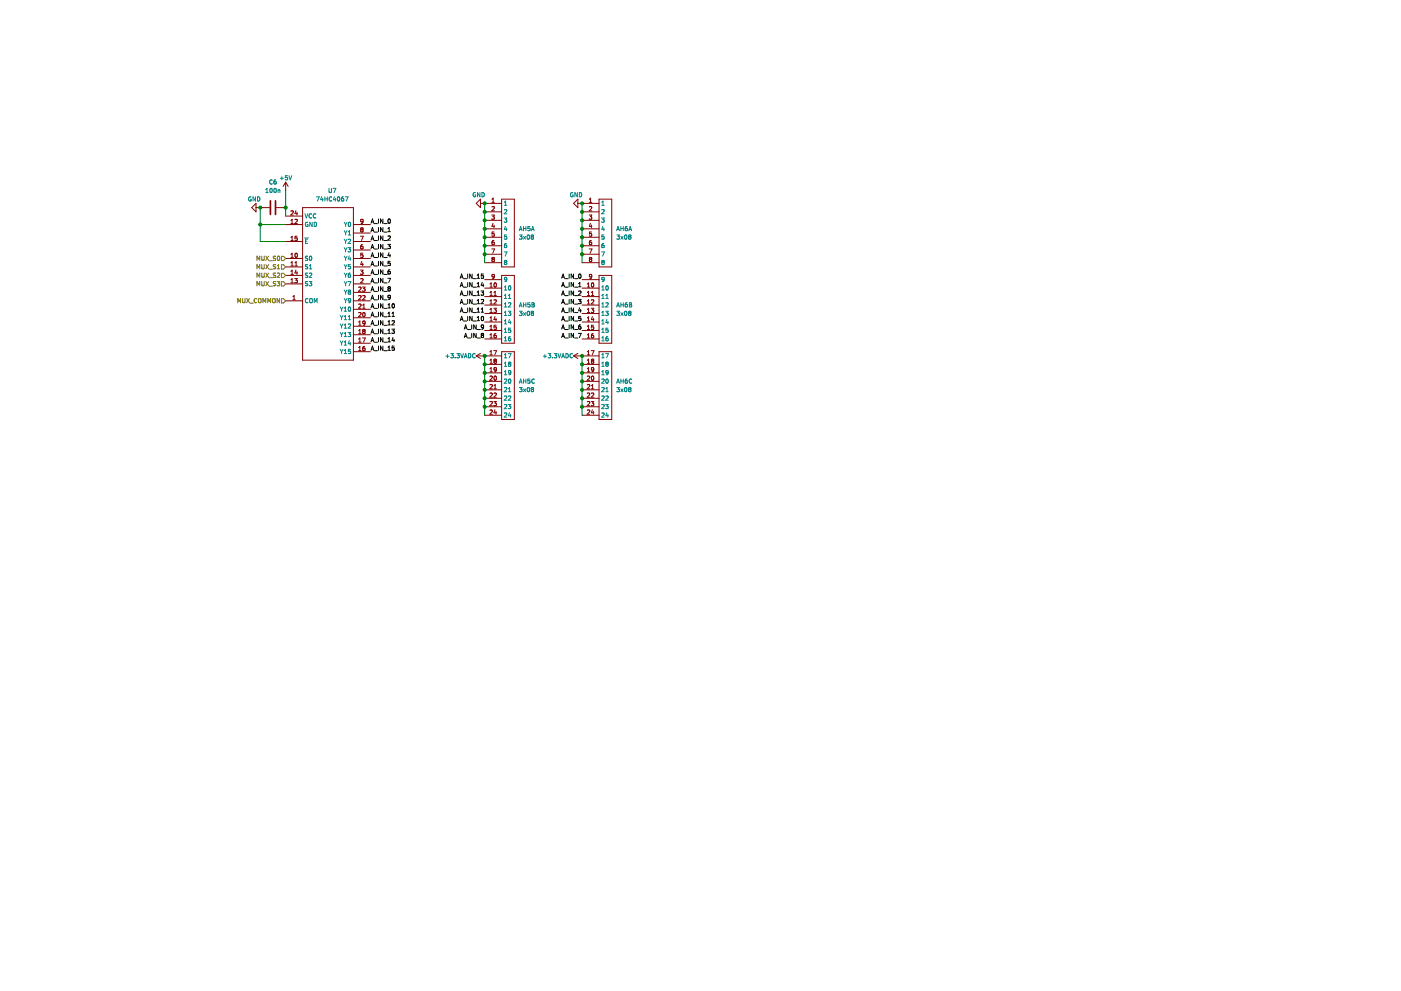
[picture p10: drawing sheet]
<svg xmlns="http://www.w3.org/2000/svg" width="420mm" height="297mm" viewBox="0 0 420 297" stroke-linecap="round" stroke-linejoin="round" font-family="sans-serif">
<path d="M.6 0h419.6v297h-419.6z" fill-rule="evenodd" fill="#fff" stroke="#fff" stroke-width=".3"/>
<g fill="none" stroke="#840000" stroke-width=".3">
<path d="M85.7 54.6l-.8 1.3M85.7 54.6v2.6M85.7 54.6l.7 1.3M144.1 59.7v2.5l-1.3-1.2zM147.5 59.7l.4-.3v1.2M150.4 59.7h3.8v20.3h-3.8zM173.3 59.7v2.5l-1.3-1.2zM176.7 59.7l.4-.3v1.2M179.7 59.7h3.8v20.3h-3.8zM76.8 62.2h4M76.8 61v2.5l-1.3-1.3zM82.9 62.2h2.8"/>
<path d="M85.7 77.5h5M85.7 67.3h5M85.7 72.4h5M85.7 64.8h5M87.2 77.2h.8M87.2 66.1l.4-.4v1.3M87.2 71.2l.4-.4v1.3M87.2 76.3l.4-.4v1.3M87.2 78.8l.4-.4v1.3M87.2 79.7h.8M87.2 67h.8M87.2 72.1h.8"/>
<path d="M87.3 63.2h.5M87.3 63.2l-.1 .1M87.8 63.2l.1 .1M87.9 63.3v.4l-.7 .8h.8M88.4 65.8l.5-.1 .3 .4-.8 .9h.8M88.4 79.7h.8M88.4 78.8l.4-.4v1.3M88.6 76l.2-.1a.62 .62 0 0 1 .4 .6 .62 .62 0 0 1-.6 .6l-.2-.4zM88.8 63.1l-.4 .9h.8M89.1 63.6v.9M89.1 70.8h-.6l-.1 .6h.7v.6h-.7M90.7 62.2h15.3v45.8h-15.3z"/>
<path d="M106 77.5h5.1M106 67.3h5.1M106 72.4h5.1M106 74.9h5.1M106 69.9h5.1M108.1 70.8h.9l-.6 1.3M108.2 77v.1M108.2 65.8h.6v.7l-.6-.1zM108.2 74h.6v.6l-.6-.1zM108.2 74v.1M108.4 68.8l-.2 .3 .2 .4 .5-.2-.3-.5M108.4 68.8l-.2-.2 .2-.3 .5 .2-.3 .3"/>
<path d="M108.4 68.8h.2M108.5 78.4l-.3 .9h.8M108.8 78.9v.8M108.8 73.3l-.4 .1-.2 .5M108.8 75.9h-.6v.6l.4-.1 .3 .2-.1 .5h-.6M108.9 66.5l-.3 .4-.3 .1M108.9 66.3l-.1 .1M144.1 61h6.3M145.4 63.5h5M145.4 66h5M145.4 68.6h5M145.4 71.1h5"/>
<path d="M145.4 73.7h5M145.4 76.2h5M145.4 78.7h5M147.5 64.5h.8l-.5 .4 .4 .2v.5h-.7M147.5 74.6h.8l-.5 1.3M147.5 62l.5-.1 .3 .4-.8 .9h.8M147.5 60.6h.8M147.6 73.2l.1 .1M147.6 72.7l-.1 .1M147.7 72.6h.3l.3 .2-.2 .5h-.4M147.7 72.6l-.1 .1M147.8 77.7l-.3-.2 .3-.3 .5 .2-.3 .3"/>
<path d="M147.8 77.7l-.3 .2 .3 .5 .5-.2-.3-.5M147.8 77.7h.2M147.8 66.9l-.3 .9h.8M148.1 72.1l-.5 .3v.8M148.1 67.4v.9M148.2 69.5h-.6l-.1 .6h.6l.1 .6h-.7M173.3 61h6.4M174.6 63.5h5.1M174.6 66h5.1M174.6 68.6h5.1M174.6 71.1h5.1M174.6 73.7h5.1"/>
<path d="M174.6 76.2h5.1M174.6 78.7h5.1M176.7 64.5h.8l-.5 .4 .4 .2v.5h-.7M176.7 74.6h.8l-.5 1.3M176.7 62l.5-.1 .3 .4-.8 .9h.8M176.7 60.6h.8M177 77.7l-.3-.2 .3-.3 .5 .2-.3 .3M177 77.7h.2M177 77.7l-.3 .2 .3 .5 .5-.2-.3-.5M177 66.9l-.3 .9h.8M177.4 67.4v.9M177.4 72.1l-.6 .3-.1 .7 .3 .2 .4-.1v-.6h-.4l-.3 .2"/>
<path d="M177.4 69.5h-.6l-.1 .6h.7v.6h-.7M85.7 90.2h5M85.7 80h5M85.7 85.1h5M85.7 82.6h5M87.2 81.3l.4-.3v1.2M87.2 83.9l.4-.4v1.3M87.2 84.8h.8M87.2 82.2h.8M87.8 89.9h.8M87.8 89l.4-.4v1.3M88.4 83.5h.8l-.4 .5 .3 .1v.6h-.7"/>
<path d="M88.8 80.9l-.4 .9h.8M89.1 81.4v.8M106 90.2h5.1M106 80h5.1M106 85.1h5.1M106 82.6h5.1M106 97.8h5.1M106 95.3h5.1M106 92.7h5.1M106 87.6h5.1M107.6 86.2l.4-.2 .3 .4-.8 .9h.8M107.6 88.7l.4-.1 .3 .4-.8 .9h.8"/>
<path d="M107.6 96.6l.3-.4v1.3M107.6 99.1l.3-.4v1.3M107.6 97.5h.7M107.6 93.8l.4-.1 .3 .3-.8 .9h.8M107.6 91.2l.4-.1 .3 .4-.8 .9h.8M108.1 81h.8l-.4 .5 .3 .1v.5h-.7M108.2 83.6l.4-.1 .3 .4-.8 .9h.8M108.2 83.6h.1M108.7 86h.8l-.4 .5 .3 .2v.5h-.7M108.8 88.7l.5-.1 .2 .4-.8 .9h.8M108.8 92.4h.7M108.8 91.5l.3-.4v1.3"/>
<path d="M108.9 93.8l.2-.1a.62 .62 0 0 1 .4 .6 .62 .62 0 0 1-.5 .6l-.2-.4zM109 99.3l-.2-.2 .2-.4 .5 .3-.2 .3M109 99.3l-.2 .2 .2 .5 .5-.2-.2-.5M109 99.3h.3M109.5 96.8l-.2 .2-.4-.1-.1-.6 .5-.1 .2 .3-.1 .7-.5 .3M145.4 86.4h5M145.4 88.9h5M145.4 91.4h5M145.4 94h5M145.4 96.5h5M145.4 99.1h5M145.4 83.8h5"/>
<path d="M146.9 98.7h.8M146.9 96.2h.8M146.9 93.7h.8M146.9 91.1h.8M146.9 88.6h.8M146.9 86h.8M146.9 85.1l.4-.3v1.2M146.9 87.7l.4-.4v1.3M146.9 90.2l.4-.3v1.2M146.9 92.8l.4-.4v1.3M146.9 95.3l.4-.4v1.3M146.9 97.8l.4-.3v1.2"/>
<path d="M147.6 82.4l.1 .6h.3l.3-.2M147.7 82.3l.3-.1 .3 .3-.1 .7-.5 .3M147.7 82.3l-.1 .1M148.1 92.4h.8l-.5 .5 .4 .1v.5h-.7M148.1 90l.5-.1 .3 .3-.8 .9h.8M148.1 88.6h.8M148.1 87.7l.4-.4v1.3M148.3 84.9l.1-.1a.62 .62 0 0 1 .5 .6 .62 .62 0 0 1-.6 .6l-.2-.4zM148.4 94.9l-.3 .9h.8M148.7 95.4v.8M148.8 97.5h-.6l-.1 .6 .6-.1 .1 .6h-.7M150.4 82.6h3.8v20.3h-3.8z"/>
<path d="M174.6 86.4h5.1M174.6 88.9h5.1M174.6 91.4h5.1M174.6 94h5.1M174.6 96.5h5.1M174.6 99.1h5.1M174.6 83.8h5.1M176.1 85.1l.4-.3v1.2M176.1 87.7l.4-.4v1.3M176.1 90.2l.4-.3v1.2M176.1 92.8l.4-.4v1.3M176.1 95.3l.4-.4v1.3"/>
<path d="M176.1 97.8l.4-.3v1.2M176.1 98.7h.8M176.1 96.2h.8M176.1 93.7h.8M176.1 91.1h.8M176.1 88.6h.8M176.1 86h.8M177.3 92.4h.8l-.4 .5h.3M177.4 90l.4-.1 .3 .3-.8 .9h.8M177.4 87.7l.3-.4v1.3M177.4 88.6h.7M177.5 84.9l.2-.1a.62 .62 0 0 1 .4 .6 .62 .62 0 0 1-.6 .6l-.1-.4z"/>
<path d="M177.5 82.8l-.3 .2h-.3l-.1-.6 .4-.2 .3 .3-.1 .7-.5 .3M177.7 94.9l-.3 .9h.7M178 95.4v.8M178 92.9v.1M178 93v.6l-.7-.1M178 97.5h-.6v.6l.6-.1v.6h-.6M179.7 82.6h3.8v20.3h-3.8zM106 105.4h5.1M106 102.9h5.1M106 100.3h5.1M107.6 105.1h.7M107.6 101.7l.3-.4v1.3"/>
<path d="M107.6 104.2l.3-.4v1.3M107.6 102.6h.7M107.6 100h.7M108.7 101.3h.9l-.6 1.3M109.4 103.8l-.6 .3v.8l.2 .2 .4-.1v-.6l-.4-.1-.2 .3M142.8 106.7h7.6M142.8 106.7l1.3 .7M144.1 105.9l-1.3 .8M145.4 109.2h5M145.4 111.8h5M145.4 114.3h5M145.4 116.8h5"/>
<path d="M145.4 119.4h5M145.4 101.6h5M146.9 106.4h.8M146.9 108.9h.8M146.9 111.4h.8M146.9 112.8l.5-.1 .3 .4-.8 .9h.8M146.9 115.4l.5-.1 .3 .3-.8 .9h.8M146.9 117.9l.5-.1 .3 .4-.8 .9h.8M146.9 101.3h.8M146.9 100.4l.4-.4v1.3M146.9 105.5l.4-.4v1.3M146.9 108l.4-.4v1.3"/>
<path d="M146.9 110.5l.4-.3v1.2M148.1 105.1h.8l-.5 1.3M148.1 116.5h.8M148.1 117.9l.5-.1 .3 .4-.8 .9h.8M148.1 115.6l.4-.3v1.2M148.3 112.8l.1-.1a.62 .62 0 0 1 .5 .7 .62 .62 0 0 1-.6 .5l-.2-.4zM148.4 108.2l-.3 .2 .3 .5 .5-.2-.3-.5M148.4 108.2l-.3-.3 .3-.3 .5 .3-.3 .3M148.4 108.2h.2M148.7 100l-.5 .3-.1 .7 .3 .3 .4-.1-.1-.6-.3-.1-.3 .2M148.9 110.7l-.3 .3-.3-.1-.1-.6 .4-.1 .3 .2-.1 .7-.5 .3M150.4 105.4h3.8v20.3h-3.8z"/>
<path d="M172 106.7h7.7M172 106.7l1.3 .7M173.3 105.9l-1.3 .8M174.6 109.2h5.1M174.6 111.8h5.1M174.6 114.3h5.1M174.6 116.8h5.1M174.6 119.4h5.1M174.6 101.6h5.1M176.1 106.4h.8M176.1 100.4l.4-.4v1.3M176.1 105.5l.4-.4v1.3"/>
<path d="M176.1 108l.4-.4v1.3M176.1 110.5l.4-.3v1.2M176.1 108.9h.8M176.1 111.4h.8M176.1 112.8l.5-.1 .3 .4-.8 .9h.8M176.1 115.4l.5-.1 .3 .3-.8 .9h.8M176.1 117.9l.5-.1 .3 .4-.8 .9h.8M176.1 101.3h.8M177.3 105.1h.8l-.5 1.3M177.4 117.9l.4-.1 .3 .4-.8 .9h.8M177.4 116.5h.7M177.4 115.6l.3-.3v1.2"/>
<path d="M177.5 112.8l.2-.1a.62 .62 0 0 1 .4 .7 .62 .62 0 0 1-.6 .5l-.1-.4zM177.6 108.2l-.2 .2 .2 .5 .5-.2-.3-.5M177.6 108.2l-.2-.3 .2-.3 .5 .3-.3 .3M177.6 108.2h.2M178 100l-.6 .3v.7l.2 .3 .4-.1v-.6l-.4-.1-.2 .2M178.1 110.7l-.3 .3-.3-.1-.1-.6 .4-.1 .3 .2-.1 .7-.5 .3M179.7 105.4h3.8v20.3h-3.8zM145.4 121.9h5M145.4 124.5h5M146.9 120.5l.5-.2 .3 .4-.8 .9h.8M146.9 123l.5-.1 .3 .3-.8 .9h.8M148.1 120.3h.8l-.5 .5 .4 .1v.6h-.7"/>
<path d="M148.4 122.8l-.3 .9h.8M148.7 123.3v.8M174.6 121.9h5.1M174.6 124.5h5.1M176.1 120.5l.5-.2 .3 .4-.8 .9h.8M176.1 123l.5-.1 .3 .3-.8 .9h.8M177.3 120.3h.8l-.4 .5 .3 .1v.6h-.7M177.7 122.8l-.3 .9h.7M178 123.3v.8"/>
</g>
<g fill="none" stroke="#008484" stroke-width=".3">
<path d="M75.3 59.1a.58 .58 0 0 0-.8 .5 .58 .58 0 0 0 .8 .5v-.4h-.2M76.6 59v1.3l-.7-1.3v1.3M77.2 59a.64 .64 0 0 1 .8 .6 .64 .64 0 0 1-.8 .7zM79.7 57.7h.7M79.7 56.8l.4-.3v1.2M81 56.6l.2-.1a.62 .62 0 0 1 .5 .6 .62 .62 0 0 1-.6 .6l-.2-.5zM81.6 54a.56 .56 0 0 0-.7 .6 .56 .56 0 0 0 .7 .5M82.3 56.6l.1-.1a.62 .62 0 0 1 .5 .6 .62 .62 0 0 1-.6 .6l-.2-.5zM82.7 53.9l-.5 .3-.1 .7 .3 .3 .4-.1-.1-.6-.3-.1-.3 .2M83.4 57l.5-.1v.8M83.4 56.9v.8M84 53.4h1"/>
<path d="M84.5 52.9v1M86.2 52.6h-.6l-.1 .7 .7-.1v.6h-.7M86.6 52.6l.5 1.3 .4-1.3M94.9 59h.8l-.5 1.3M96.5 58.9l-.3 .9h.7M96.8 59.4v.9M97.4 59v1.3M97.4 59.6h.8M98.2 59v1.3M98.7 56.5v1l.2 .2 .5-.2v-1M99.5 59.1a.56 .56 0 0 0-.8 .5 .56 .56 0 0 0 .8 .5M99.9 56.5h.8l-.5 1.2"/>
<path d="M100.3 58.9l-.3 .9h.8M100.6 59.4v.9M101.3 59.1l.2-.1a.62 .62 0 0 1 .4 .7 .62 .62 0 0 1-.5 .5l-.2-.4zM103 59l-.6 .3v.7l.2 .3 .5-.2-.1-.6h-.4l-.2 .2M103.5 59h.9l-.6 1.3M142.6 57.8a.58 .58 0 0 0-.7 .6 .58 .58 0 0 0 .8 .5v-.4h-.3M143.9 57.7v1.3l-.7-1.3v1.3M144.5 57.7a.64 .64 0 0 1 .8 .7 .64 .64 0 0 1-.8 .6zM171.8 57.8a.58 .58 0 0 0-.7 .6 .58 .58 0 0 0 .8 .5v-.4h-.3M173.1 57.7v1.3l-.7-1.3v1.3M173.7 57.7a.64 .64 0 0 1 .8 .7 .64 .64 0 0 1-.8 .6zM91.3 71.3h1.2"/>
<path d="M91.5 64.1l.4 1.2 .4-1.2M91.6 72.3h.5M92.2 71.7h-.6v1.3h.6M92.3 76.8l-.7 .1a.53 .53 0 0 0 .6 .7v.4h-.6M92.3 79.4h-.7a.53 .53 0 0 0 .6 .7v.4h-.6M92.3 66.7a.58 .58 0 0 0-.7 .6 .58 .58 0 0 0 .8 .5v-.5h-.3M92.8 79.7l.3-.4v1.3M92.9 76.9l.2-.1a.62 .62 0 0 1 .4 .6 .62 .62 0 0 1-.5 .6l-.2-.4zM93.4 64.2a.56 .56 0 0 0-.7 .5 .56 .56 0 0 0 .7 .5M93.6 66.6v1.3l-.7-1.3v1.3M94.2 66.6a.64 .64 0 0 1 .8 .7 .64 .64 0 0 1-.8 .6zM94.7 64.2a.56 .56 0 0 0-.8 .5 .56 .56 0 0 0 .8 .5"/>
<path d="M103.2 79.3l.4 .7M103.2 76.8l.4 .6M103.2 74.2l.4 .7M103.2 71.7l.4 .7M103.2 69.2l.4 .6M103.2 66.6l.4 .7M103.6 67.3v.6M103.6 69.8v.6M103.6 72.4v.6M103.6 74.9v.6M103.6 77.4v.6M103.6 80v.6"/>
<path d="M104.1 79.3l-.5 .7M104.1 76.8l-.5 .6M104.1 74.2l-.5 .7M104.1 71.7l-.5 .7M104.1 69.2l-.5 .6M104.1 66.6l-.5 .7M104.4 74.2h.8l-.5 .5 .4 .1v.6h-.7M104.4 71.8l.5-.1 .3 .4-.8 .9h.8M104.4 69.5l.4-.3v1.2M104.4 70.4h.8M104.6 66.7l.1-.1a.62 .62 0 0 1 .5 .7 .62 .62 0 0 1-.6 .5l-.2-.4zM104.7 76.7l-.3 .9h.8"/>
<path d="M105 77.2v.8M105.1 79.3h-.6l-.1 .6h.6l.1 .6h-.7M151.2 65.3h.8l-.4 .5 .3 .2v.5h-.7M151.2 75.5h.9l-.6 1.3M151.3 60.6l.3-.3v1.2M151.3 73.7l.2-.2h.4v.6M151.3 61.5h.7M151.3 71.6h.1M151.3 71.6h.6M151.3 62.9h.1M151.3 62.9h.6M151.3 71h.1"/>
<path d="M151.3 71h.6M151.5 78.6l-.2 .2 .2 .5 .5-.2-.3-.5M151.5 78.6h.2M151.6 67.8l-.3 .9h.8M151.9 73h-.4l-.2 .5v.6l.6 .1M151.9 62.9h.1M151.9 68.3v.9M151.9 71h.1M151.9 78.5l-.2 .1M151.9 62.9v.5l-.7 .7h.8M151.9 78.5v-.3l-.4-.2-.2 .3 .2 .3M151.9 70.4h-.6v.6"/>
<path d="M151.9 71v.6M151.9 71.6h.1M151.9 74.1v.1M151.9 78.5h.1M155.7 69.2l.4-1.3 .5 1.3M155.8 71.6h.6M155.8 70.4h.8l-.5 .5 .3 .1M155.8 68.8h.6M156.4 71h.1M156.5 71v.6M156.5 71.6h-.1M157 67.9v1.3"/>
<path d="M157 68.5h.7M157 70.8l.7 .9M157.7 70.8l-.7 .9M157.7 67.9v1.3M158.2 70.5l.2-.1a.62 .62 0 0 1 .4 .7 .62 .62 0 0 1-.5 .5l-.2-.4zM158.7 71.6h-.1M158.9 67.9h-.6v.6l.6-.1v.6h-.6M159.3 70.7l.2-.3 .5 .3M159.3 70.7h.1M159.3 70.7l.2 .3M159.3 69.2l.5-1.3 .4 1.3M159.5 68.8h.6"/>
<path d="M159.5 71l-.2 .2v.4h.6M159.5 71h.3M159.8 71l.2 .2v.4M160 71.6h-.1M160 70.7h.1M160 70.7l-.2 .3M180.4 65.3h.8l-.4 .5 .3 .2v.5h-.7M180.4 75.5h.9l-.6 1.3M180.5 60.6l.3-.3v1.2M180.5 62.9l.5-.1 .2 .4-.8 .9h.8M180.5 61.5h.7M180.7 78.6l-.2-.3 .2-.3 .5 .3-.2 .3"/>
<path d="M180.7 78.6l-.2 .2 .2 .5 .5-.2-.2-.5M180.7 78.6h.3M180.8 67.8l-.3 .9h.8M181.1 73l-.6 .3v.7l.2 .2 .4-.1v-.6h-.4l-.2 .2M181.1 68.3v.9M181.1 70.4h-.6v.6h.6v.6h-.6M184.9 69.2l.5-1.3 .4 1.3M185 70.4h.8l-.4 .5 .3 .1v.6h-.7M185.1 68.8h.6M186.2 67.9v1.3M186.2 68.5h.7M186.2 70.8l.7 .9"/>
<path d="M186.9 70.8l-.7 .9M186.9 67.9v1.3M187.4 70.5l.2-.1a.68 .68 0 0 1 .4 .7 .68 .68 0 0 1-.4 .6l-.3-.5zM187.4 71.6h.1M188.1 67.9l-.6 .3v.7l.2 .3 .4-.2v-.6h-.4l-.2 .2M188.5 70.7h.1M188.5 70.7l.2-.3 .5 .3M188.5 70.7l.2 .3M188.6 69.2l.4-1.3 .4 1.3M188.7 68.8h.6M188.7 71l-.2 .2 .2 .5 .5-.2-.2-.5M188.7 71h.3"/>
<path d="M189.2 70.7h.1M189.2 70.7l-.2 .3M92.3 81.9l-.7 .1a.53 .53 0 0 0 .6 .6v.5h-.6M92.3 84.5h-.7a.53 .53 0 0 0 .6 .7v.4h-.6M92.4 89.6a.56 .56 0 0 0-.8 .5 .56 .56 0 0 0 .8 .5M92.7 84.4h.8l-.4 .5 .3 .1v.5h-.7M92.8 80.6h.7M92.8 81.9h.6M92.8 81.9v.1M92.9 89.7l.2-.2 .5 .2-.1 1-.6-.1zM93.4 81.9v.1M93.4 82v.4l-.7 .7h.8"/>
<path d="M94.2 90.7v-1.2l.5 .9 .4-.9v1.2M102 99.6l.4 .7M102 97.1l.4 .7M102 94.6l.4 .6M102 92l.4 .7M102.4 92.7v.6M102.4 95.2v.6M102.4 97.8v.6M102.9 99.6l-.5 .7M102.9 97.1l-.5 .7M102.9 94.6l-.5 .6M102.9 92l-.5 .7"/>
<path d="M103.2 92.4l.4-.4v1.3M103.2 94.9l.4-.3v1.2M103.2 97.5l.4-.4v1.3M103.2 98.4h.8M103.2 84.4l.4 .7M103.2 95.8h.8M103.2 93.3h.8M103.2 89.5l.4 .6M103.2 86.9l.4 .7M103.2 81.9l.4 .6M103.6 82.5v.6M103.6 85.1v.6"/>
<path d="M103.6 87.6v.6M103.6 90.1v.6M104.1 84.4l-.5 .7M104.1 89.5l-.5 .6M104.1 86.9l-.5 .7M104.1 81.9l-.5 .6M104.4 99.6h.8l-.5 .5 .4 .1v.6h-.7M104.4 84.4h.8l-.5 1.3M104.4 97.2l.5-.1 .3 .4-.8 .9h.8M104.4 95.8h.8M104.4 94.9l.4-.3v1.2M104.6 92.1l.1-.1a.68 .68 0 0 1 .5 .7 .68 .68 0 0 1-.5 .6l-.3-.5z"/>
<path d="M104.6 93.2h.1M104.7 87.5l-.3-.3 .3-.3 .5 .3-.3 .3M104.7 87.5l-.3 .2 .3 .5 .5-.2-.3-.5M104.7 87.5h.2M105 81.9l-.5 .3-.1 .7 .3 .2 .4-.1-.1-.6-.3-.1-.3 .3M105.2 90l-.3 .3-.3-.1-.1-.6 .4-.1 .3 .2-.1 .7-.5 .3M151.3 89.5h.7M151.3 99.6h.7M151.3 97.1h.7M151.3 92h.7M151.3 86.9h.7M151.3 86l.3-.3v1.2"/>
<path d="M151.3 88.6l.3-.4v1.3M151.3 91.1l.3-.4v1.3M151.3 93.6l.3-.3v1.3M151.3 96.2l.3-.4v1.3M151.3 98.7l.3-.3v1.2M151.3 94.6h.7M151.9 83.2l-.4-.1-.2 .3 .1 .5h.5M151.9 83.2h.1M151.9 83.2v.9l-.5 .3M151.9 83.8v.1M152 83.7l-.1 .1M152.4 93.3h.8l-.4 .5 .3 .1v.5h-.7"/>
<path d="M152.5 90.9l.5-.2 .2 .4-.8 .9h.8M152.5 89.5h.7M152.5 88.6l.3-.4v1.3M152.6 85.8l.2-.1a.62 .62 0 0 1 .4 .6 .62 .62 0 0 1-.5 .6l-.2-.4zM152.8 95.8l-.3 .9h.8M153.1 96.3v.8M153.1 98.4h-.6v.6l.6-.1v.6h-.6M155.7 92l.4-1.3 .5 1.3M155.8 93.3h.8l-.5 .5h.3M155.8 94.4l.6 .1M155.8 91.7h.6M156.4 93.8l.1 .1"/>
<path d="M156.5 93.9v.5M156.5 94.4l-.1 .1M157 90.7v1.3M157 91.4h.7M157 93.7l.7 .9M157.7 93.7l-.7 .9M157.7 90.7v1.3M158.2 93.4l.2-.1a.62 .62 0 0 1 .4 .6 .62 .62 0 0 1-.5 .6l-.2-.4zM158.7 94.4l-.1 .1M158.9 90.7h-.6v.7l.6-.1v.6h-.6M159.5 93.8l-.2-.2 .2-.3 .5 .2-.2 .3M159.5 90.7l.7 .3-.2 .4 .3 .4-.3 .2h-.5z"/>
<path d="M159.5 93.8l-.2 .3v.3l.6 .1M159.5 91.4h.5M159.5 93.8h.3M159.8 93.8l.2 .3v.3M160 94.4l-.1 .1M180.5 86l.3-.3v1.2M180.5 88.6l.3-.4v1.3M180.5 91.1l.3-.4v1.3M180.5 93.6l.3-.3v1.3M180.5 96.2l.3-.4v1.3M180.5 98.7l.3-.3v1.2M180.5 89.5h.7"/>
<path d="M180.5 99.6h.7M180.5 97.1h.7M180.5 92h.7M180.5 86.9h.7M180.5 94.6h.7M181.2 83.7l-.2 .2h-.4l-.1-.7 .5-.1 .2 .3-.1 .7-.5 .3M181.6 93.3h.8l-.4 .5 .4 .1v.5h-.8M181.7 90.9l.5-.2 .2 .4-.8 .9h.8M181.7 88.6l.3-.4v1.3M181.7 89.5h.7M181.8 85.8l.2-.1a.62 .62 0 0 1 .4 .6 .62 .62 0 0 1-.5 .6l-.2-.4zM182 95.8l-.3 .9h.8"/>
<path d="M182.3 96.3v.8M182.4 98.4h-.7v.6l.6-.1 .1 .6h-.7M184.9 92l.5-1.3 .4 1.3M185 93.3h.8l-.4 .5 .3 .1v.5h-.7M185.1 91.7h.6M186.2 90.7v1.3M186.2 91.4h.7M186.2 93.7l.7 .9M186.9 93.7l-.7 .9M186.9 90.7v1.3M187.4 93.4l.2-.1a.68 .68 0 0 1 .4 .6 .68 .68 0 0 1-.4 .7l-.3-.5zM187.4 94.4l.1 .1"/>
<path d="M188.1 90.7l-.4 .1-.2 .5v.6l.6 .1M188.1 91.3l-.4-.1-.2 .3M188.1 91.3v.1M188.1 91.4v.5M188.1 91.9v.1M188.7 93.8l-.2 .3 .2 .5 .5-.3-.2-.5M188.7 90.7l.7 .3-.2 .4 .3 .4-.3 .2h-.5zM188.7 93.8l-.2-.2 .2-.3 .5 .2-.2 .3M188.7 91.4h.5M188.7 93.8h.3M102 104.7l.4 .7M102 102.2l.4 .6"/>
<path d="M102.4 100.3v.6M102.4 102.8v.6M102.4 105.4v.6M102.9 104.7l-.5 .7M102.9 102.2l-.5 .6M103.2 106h.8M103.2 100l.4-.4v1.3M103.2 102.5l.4-.3v1.2M103.2 105.1l.4-.4v1.3M103.2 103.4h.8M103.2 100.9h.8M104.7 102.1l-.3 .9h.8"/>
<path d="M105 102.6v.8M105.1 104.7h-.6l-.1 .6h.6l.1 .6h-.7M133.7 106.8h1M134.2 106.3v1M135.2 106h.8l-.5 .5 .4 .1v.5h-.7M136.5 107.1v.2M137 106h.8l-.4 .5 .3 .1v.5h-.7M138.1 106l.5 1.3 .4-1.3M139.2 107.3l.5-1.3 .4 1.3M139.4 106.9h.6M140.5 106a.64 .64 0 0 1 .7 .6 .64 .64 0 0 1-.7 .7zM142.5 106.1a.56 .56 0 0 0-.8 .5 .56 .56 0 0 0 .8 .5"/>
<path d="M151.3 118.8l.4-.1 .3 .4-.8 .9h.8M151.3 107.3h.7M151.3 109.8h.7M151.3 112.3h.7M151.3 113.7l.4-.1 .3 .4-.8 .9h.8M151.3 116.3l.4-.2 .3 .4-.8 .9h.8M151.3 101.3l.3-.4v1.3M151.3 106.4l.3-.4v1.3M151.3 108.9l.3-.4v1.3M151.3 111.4l.3-.3v1.2M151.3 102.2h.7M152.4 106h.9l-.6 1.3"/>
<path d="M152.5 117.4h.7M152.5 118.8l.5-.1 .2 .4-.8 .9h.8M152.5 116.5l.3-.4v1.3M152.6 113.7l.2-.1a.62 .62 0 0 1 .4 .7 .62 .62 0 0 1-.5 .5l-.2-.4zM152.7 109.1l-.2 .2 .2 .5 .5-.2-.2-.5M152.7 109.1l-.2-.3 .2-.3 .5 .3-.2 .3M152.7 109.1h.3M153.1 100.9l-.6 .3v.7l.2 .3 .4-.1v-.6l-.4-.1-.2 .2M153.2 111.6l-.2 .3-.4-.1-.1-.6 .5-.1 .2 .2-.1 .7-.5 .3M155.7 114.9l.4-1.3 .5 1.3M155.8 116.1h.8l-.5 .5 .4 .2v.5h-.7M155.8 114.5h.6"/>
<path d="M157 114.2h.7M157 113.6v1.3M157 116.6l.7 .8M157.7 116.6l-.7 .8M157.7 113.6v1.3M158.2 116.3l.2-.2a.62 .62 0 0 1 .4 .7 .62 .62 0 0 1-.5 .6l-.2-.5zM158.9 113.6h-.6v.6h.6v.6h-.6M159.5 116.7l-.2-.3 .2-.3 .5 .3-.2 .3M159.5 116.7l-.2 .2 .2 .5 .5-.2-.2-.5M159.5 116.7h.3M160.3 113.7a.58 .58 0 0 0-.8 .5 .58 .58 0 0 0 .7 .6M160.3 114.8h-.1"/>
<path d="M162.9 106.8h1M163.4 106.3v1M164.4 106h.8l-.4 .5 .3 .1v.5h-.7M165.7 107.1v.2M166.2 106h.8l-.4 .5 .3 .1v.5h-.7M167.4 106l.4 1.3 .4-1.3M168.4 107.3l.5-1.3 .4 1.3M168.6 106.9h.6M169.7 106a.64 .64 0 0 1 .7 .6 .64 .64 0 0 1-.7 .7zM171.7 106.1a.56 .56 0 0 0-.8 .5 .56 .56 0 0 0 .8 .5M180.5 107.3h.7M180.5 101.3l.3-.4v1.3"/>
<path d="M180.5 106.4l.3-.4v1.3M180.5 108.9l.3-.4v1.3M180.5 111.4l.3-.3v1.2M180.5 109.8h.7M180.5 112.3h.7M180.5 113.7l.5-.1 .2 .4-.8 .9h.8M180.5 116.3l.5-.2 .2 .4-.8 .9h.8M180.5 118.8l.5-.1 .2 .4-.8 .9h.8M180.5 102.2h.7M181.6 106h.9l-.6 1.3M181.7 118.8l.5-.1 .2 .4-.8 .9h.8M181.7 117.4h.7"/>
<path d="M181.7 116.5l.3-.4v1.3M181.8 113.7l.2-.1a.62 .62 0 0 1 .4 .7 .62 .62 0 0 1-.5 .5l-.2-.4zM181.9 109.1l-.2 .2 .2 .5 .5-.2-.2-.5M181.9 109.1l-.2-.3 .2-.3 .5 .3-.2 .3M181.9 109.1h.3M182.3 100.9l-.6 .3v.7l.2 .3 .5-.1-.1-.6-.4-.1-.2 .2M182.3 114.8h-.1M182.4 111.6l-.2 .3-.4-.1-.1-.6 .5-.1 .2 .2v.7l-.6 .3M184.9 114.9l.5-1.3 .4 1.3M185 116.1h.8l-.4 .5 .3 .2v.5h-.7M185.1 114.5h.6M186.2 113.6v1.3"/>
<path d="M186.2 114.2h.7M186.2 116.6l.7 .8M186.9 116.6l-.7 .8M186.9 113.6v1.3M187.4 116.3l.2-.2a.62 .62 0 0 1 .4 .7 .62 .62 0 0 1-.5 .6l-.2-.5zM188.1 113.6l-.4 .1-.2 .5v.6h.6M188.1 114.2h.1M188.1 114.2l-.4-.1-.2 .2M188.1 114.8h.1M188.1 114.2v.6M188.7 116.7l-.2-.3 .2-.3 .5 .3-.2 .3M188.7 116.7l-.2 .2 .2 .5 .5-.2-.2-.5"/>
<path d="M188.7 116.7h.3M189.5 113.7a.56 .56 0 0 0-.8 .5 .56 .56 0 0 0 .8 .6M151.3 121.3l.4-.1 .3 .4-.8 .9h.8M151.3 123.8h.6M151.3 123.8v.1M151.9 123.8v.1M151.9 123.9v.4l-.7 .7h.8M152.4 121.2h.8l-.4 .5 .3 .1v.6h-.7M152.8 123.7l-.3 .9h.8M153.1 124.2v.8M180.5 121.3l.5-.1 .2 .4-.8 .9h.8M180.5 123.9l.5-.1 .2 .3-.8 .9h.8"/>
<path d="M181.6 121.2h.8l-.4 .5 .4 .1v.6h-.8M182 123.7l-.3 .9h.8M182.3 124.2v.8"/>
</g>
<path d="M81.1 60.2v4.1M82.6 60.2v4.1" fill="none" stroke="#840000" stroke-width=".51"/>
<g fill="none" stroke="#848400" stroke-width=".3">
<path d="M77.1 78v-1.2l.4 .9 .4-.9v1.2M78.5 76.8v1l.2 .2 .5-.2v-1M78.5 79.3v1l.2 .3 .5-.3v-1M79.7 79.3l.9 1.3M79.7 76.8l.9 1.2M80.6 79.3l-.9 1.3M80.6 76.8l-.9 1.2M80.7 78.2h1M82.7 79.4h-.7a.53 .53 0 0 0 .6 .7v.4h-.6M82.7 76.8l-.7 .1a.53 .53 0 0 0 .6 .7v.4h-.6M83.2 79.7l.3-.4v1.3M83.3 76.9l.2-.1a.62 .62 0 0 1 .4 .6 .62 .62 0 0 1-.6 .6l-.1-.4z"/>
<path d="M84.4 79.4h.6l.7 .6-.7 .6h-.6zM84.4 76.8h.6l.7 .7-.7 .6h-.6zM71.3 90.7v-1.2l.4 .9 .5-.9v1.2M72.8 89.5v1l.2 .2 .5-.2v-1M74 89.5l.8 1.2M74.8 89.5l-.8 1.2M75 90.9h1M77 89.6a.56 .56 0 0 0-.8 .5 .56 .56 0 0 0 .8 .5M77.1 80.6v-1.3l.4 .9 .4-.9v1.3M77.1 83.1v-1.2l.4 .9 .4-.9v1.2M77.1 85.7v-1.3l.4 .9 .4-.9v1.3M77.5 89.7l.3-.2 .5 .2-.2 1-.6-.1z"/>
<path d="M78.5 81.9v1l.2 .2 .5-.2v-1M78.5 84.4v1l.2 .3 .5-.3v-1M78.9 90.7v-1.2l.4 .9 .4-.9v1.2M79.7 84.4l.9 1.3M79.7 81.9l.9 1.2M80.3 90.7v-1.2l.4 .9 .5-.9v1.2M80.6 84.4l-.9 1.3M80.6 81.9l-.9 1.2M80.7 80.7h1M80.7 85.8h1M80.7 83.2h1M81.8 89.7l.2-.2 .5 .2-.1 1-.6-.1z"/>
<path d="M82.7 81.9l-.7 .1a.53 .53 0 0 0 .6 .6v.5h-.6M82.7 84.5h-.7a.53 .53 0 0 0 .6 .7v.4h-.6M83.1 84.4h.8l-.4 .5 .3 .1v.5h-.7M83.2 80.6h.7M83.2 82l.4-.1 .3 .3-.8 .9h.8M83.8 89.5v1.2l-.7-1.2v1.2M84.4 81.9h.6l.7 .7-.7 .6h-.6zM84.4 84.5h.6l.7 .6-.7 .6h-.6zM84.4 89.5h.6l.7 .7-.7 .6h-.6z"/>
</g>
<g fill="none" stroke="#000" stroke-width=".3">
<path d="M111.3 69.4l.4-1.2 .4 1.2M111.3 72l.4-1.3 .4 1.3M111.3 74.5l.4-1.2 .4 1.2M111.3 77.1l.4-1.3 .4 1.3M111.3 79.6l.4-1.3 .4 1.3M111.3 66.9l.4-1.3 .4 1.3M111.4 69.1h.6M111.4 71.6h.6M111.4 74.2h.6M111.4 76.7h.6M111.4 79.2h.6M111.4 66.5h.6"/>
<path d="M112.2 69.6h1M112.2 72.1h1M112.2 74.6h1M112.2 77.2h1M112.2 79.7h1M112.2 67h1M113.5 65.6v1.3M113.5 68.2v1.2M113.5 70.7v1.3M113.5 73.3v1.2M113.5 75.8v1.3M113.5 78.3v1.3"/>
<path d="M114.8 65.6v1.3l-.7-1.3v1.3M114.8 68.2v1.2l-.7-1.2v1.2M114.8 70.7v1.3l-.7-1.3v1.3M114.8 73.3v1.2l-.7-1.2v1.2M114.8 75.8v1.3l-.7-1.3v1.3M114.8 78.3v1.3l-.7-1.3v1.3M115.1 69.6h1M115.1 72.1h1M115.1 74.6h1M115.1 77.2h1M115.1 79.7h1M115.1 67h1"/>
<path d="M116.3 73.3h.8l-.4 .4 .3 .2v.5h-.7M116.3 69.4h.8M116.3 68.5l.4-.3v1.2M116.3 70.8l.5-.1 .3 .4-.8 .9h.8M116.5 65.8l.2-.2a.62 .62 0 0 1 .4 .7 .62 .62 0 0 1-.6 .5l-.2-.4zM116.7 75.7l-.4 .9h.8M117 76.2v.9M117 78.3h-.6l-.1 .6h.7v.6h-.7M111.3 92.3l.4-1.3 .4 1.3M111.3 99.9l.4-1.2 .4 1.2M111.3 97.4l.4-1.3 .4 1.3M111.3 94.8l.4-1.2 .4 1.2"/>
<path d="M111.3 87.2l.4-1.2 .4 1.2M111.3 84.7l.4-1.3 .4 1.3M111.3 89.8l.4-1.3 .4 1.3M111.3 82.1l.4-1.2 .4 1.2M111.4 91.9h.6M111.4 99.6h.6M111.4 97h.6M111.4 94.5h.6M111.4 86.9h.6M111.4 84.3h.6M111.4 89.4h.6M111.4 81.8h.6"/>
<path d="M112.2 92.4h1M112.2 97.5h1M112.2 95h1M112.2 87.3h1M112.2 84.8h1M112.2 89.9h1M112.2 82.3h1M113.5 80.9v1.2M113.5 83.4v1.3M113.5 86v1.2M113.5 88.5v1.3M113.5 91v1.3"/>
<path d="M113.5 93.6v1.2M113.5 96.1v1.3M113.5 98.7v1.2M114.8 80.9v1.2l-.7-1.2v1.2M114.8 83.4v1.3l-.7-1.3v1.3M114.8 86v1.2l-.7-1.2v1.2M114.8 88.5v1.3l-.7-1.3v1.3M114.8 91v1.3l-.7-1.3v1.3M114.8 93.6v1.2l-.7-1.2v1.2M114.8 96.1v1.3l-.7-1.3v1.3M114.8 98.7v1.2l-.7-1.2v1.2M115.1 92.4h1"/>
<path d="M115.1 97.5h1M115.1 95h1M115.1 87.3h1M115.1 84.8h1M115.1 89.9h1M115.1 82.3h1M116.3 83.4h.8l-.5 1.3M116.3 99.9h.8M116.3 94.8h.8M116.3 97.4h.8M116.3 86.2l.3-.2 .5 .2M116.3 91.4l.4-.4v1.3"/>
<path d="M116.3 93.9l.4-.3v1.2M116.3 96.5l.4-.4v1.3M116.3 99l.4-.3v1.2M116.3 92.3h.8M116.3 86.3l.3 .2M116.3 86.2v.1M116.6 86.5l-.3 .2 .3 .5 .5-.2-.3-.5M116.6 86.5h.2M117 80.9l-.6 .3-.1 .7 .3 .2 .4-.1v-.6h-.4l-.3 .2M117.1 86.2v.1M117.1 89l-.3 .3-.3-.1-.1-.6 .4-.1 .3 .2-.1 .8-.5 .3M117.1 86.3l-.3 .2"/>
<path d="M117.5 98.7h.8l-.4 .4 .3 .2v.5h-.7M117.6 94.8h.7M117.6 96.2l.4-.1 .3 .4-.8 .9h.8M117.6 93.9l.3-.3v1.2M117.7 91.2l.2-.2a.68 .68 0 0 1 .4 .7 .68 .68 0 0 1-.4 .6l-.3-.5zM117.7 92.2h.1M138 88.5l.4-1.3 .5 1.3M138 91l.4-1.2 .5 1.2M138 86l.4-1.3 .5 1.3M138 83.4l.4-1.3 .5 1.3M138 96.1l.4-1.3 .5 1.3M138 93.6l.4-1.3 .5 1.3"/>
<path d="M138.1 95.8h.6M138.1 85.6h.6M138.1 93.2h.6M138.1 88.1h.6M138.1 90.7h.6M138.1 83h.6M139 96.2h1M139 86.1h1M139 93.7h1M139 88.6h1M139 91.2h1M139 83.5h1"/>
<path d="M139.2 98.7l.5-1.3 .4 1.3M139.4 98.3h.6M140.2 98.8h1M140.3 82.1v1.3M140.3 84.7v1.3M140.3 87.2v1.3M140.3 89.8v1.2M140.3 92.3v1.3M140.3 94.8v1.3M141.5 97.4v1.3M141.5 99.9v1.3M141.6 82.1v1.3l-.7-1.3v1.3"/>
<path d="M141.6 84.7v1.3l-.7-1.3v1.3M141.6 87.2v1.3l-.7-1.3v1.3M141.6 89.8v1.2l-.7-1.2v1.2M141.6 92.3v1.3l-.7-1.3v1.3M141.6 94.8v1.3l-.7-1.3v1.3M141.9 96.2h1M141.9 86.1h1M141.9 93.7h1M141.9 88.6h1M141.9 91.2h1M141.9 83.5h1M142.8 97.4v1.3l-.7-1.3v1.3"/>
<path d="M142.8 99.9v1.3l-.7-1.3v1.3M143.1 96.1h.7M143.1 98.8h1M143.1 86h.7M143.1 88.5h.7M143.1 82.5l.4-.4v1.3M143.1 85l.4-.3v1.3M143.1 87.6l.4-.4v1.3M143.1 90.1l.4-.3v1.2M143.1 92.7l.4-.4v1.3M143.1 95.2l.4-.4v1.3M143.1 91h.7"/>
<path d="M143.1 83.4h.7M143.1 93.6h.7M144.3 87.2h.7l-.4 .5 .4 .1v.6h-.7M144.3 89.9l.5-.1 .2 .3-.7 .9h.7M144.3 93.6h.7M144.3 92.7l.4-.4v1.3M144.4 97.5v.6l.4 .1 .2-.3M144.4 100h.6l-.2 .5M144.4 95l.2-.2a.62 .62 0 0 1 .5 .7 .62 .62 0 0 1-.6 .6l-.2-.5zM144.4 97.4h.4l.2 .2v.8l-.6 .3M144.4 100h.1M144.4 97.4v.1"/>
<path d="M144.6 84.6l-.3 .9h.8M144.9 85.1v.9M145 82.1h-.6l-.1 .6h.6l.1 .6h-.7M168.4 96.1l.5-1.3 .4 1.3M168.4 98.7l.5-1.3 .4 1.3M168.4 86l.5-1.3 .4 1.3M168.4 93.6l.5-1.3 .4 1.3M168.4 88.5l.5-1.3 .4 1.3M168.4 91l.5-1.2 .4 1.2M168.4 83.4l.5-1.3 .4 1.3M168.6 95.8h.6M168.6 98.3h.6"/>
<path d="M168.6 85.6h.6M168.6 93.2h.6M168.6 88.1h.6M168.6 90.7h.6M168.6 83h.6M169.4 96.2h1M169.4 98.8h1M169.4 86.1h1M169.4 93.7h1M169.4 88.6h1M169.4 91.2h1M169.4 83.5h1"/>
<path d="M170.7 82.1v1.3M170.7 84.7v1.3M170.7 87.2v1.3M170.7 89.8v1.2M170.7 92.3v1.3M170.7 94.8v1.3M170.7 97.4v1.3M170.7 99.9v1.3M172 82.1v1.3l-.7-1.3v1.3M172 84.7v1.3l-.7-1.3v1.3M172 87.2v1.3l-.7-1.3v1.3M172 89.8v1.2l-.7-1.2v1.2"/>
<path d="M172 92.3v1.3l-.7-1.3v1.3M172 94.8v1.3l-.7-1.3v1.3M172 97.4v1.3l-.7-1.3v1.3M172 99.9v1.3l-.7-1.3v1.3M172.3 96.2h1M172.3 98.8h1M172.3 86.1h1M172.3 93.7h1M172.3 88.6h1M172.3 91.2h1M172.3 83.5h1M173.5 99.9h.8l-.5 1.3"/>
<path d="M173.5 89.8h.7l-.4 .4 .4 .2v.5l-.7 .1M173.5 90.9v.1M173.5 87.3l.5-.1 .2 .4-.7 .9h.7M173.5 86h.7M173.5 85l.4-.3v1.3M173.6 82.3l.2-.2a.62 .62 0 0 1 .5 .7 .62 .62 0 0 1-.6 .6l-.2-.5zM173.8 92.2l-.3 .9h.8M174.1 97.4l-.5 .3-.1 .7 .3 .3 .4-.2-.1-.6h-.3l-.3 .2M174.1 92.7v.9M174.2 94.8h-.6l-.1 .6h.6l.1 .6h-.7M111.3 105l.4-1.3 .4 1.3M111.3 102.5l.4-1.3 .4 1.3"/>
<path d="M111.4 104.6h.6M111.4 102.1h.6M112.2 105.1h1M112.2 100h1M112.2 102.6h1M113.5 101.2v1.3M113.5 103.7v1.3M114.8 101.2v1.3l-.7-1.3v1.3M114.8 103.7v1.3l-.7-1.3v1.3M115.1 105.1h1M115.1 100h1M115.1 102.6h1"/>
<path d="M116.3 101.6l.4-.4v1.3M116.3 104.1l.4-.4v1.3M116.3 105h.8M116.3 102.5h.8M117.9 101.1l-.3 .9h.7M118.2 101.6v.9M118.2 103.7h-.6v.6h.6v.6h-.6M139.2 101.2l.5-1.3 .4 1.3M139.4 100.8h.6M140.2 101.3h1M143.1 101.3h1M144.4 100l.2 .5"/>
<path d="M144.6 100.5l-.3 .2 .3 .5 .4-.2-.2-.5M144.6 100.5h.2M168.4 101.2l.5-1.3 .4 1.3M168.6 100.8h.6M169.4 101.3h1M172.3 101.3h1"/>
</g>
<path d="M85.7 57.2v7.6M78 62.2v10.2h7.7M78 67.3h7.7M145.4 61v17.7M174.6 61v17.7M145.4 106.7v17.8M174.6 106.7v17.8" fill="none" stroke="#008400" stroke-width=".3"/>
<g fill="#008400" stroke="#008400" stroke-width=".3">
<circle cx="174.6" cy="116.8" r=".46"/>
<circle cx="174.6" cy="114.3" r=".46"/>
<circle cx="145.4" cy="119.4" r=".46"/>
<circle cx="145.4" cy="121.9" r=".46"/>
<circle cx="174.6" cy="111.8" r=".46"/>
<circle cx="174.6" cy="109.2" r=".46"/>
<circle cx="145.4" cy="114.3" r=".46"/>
<circle cx="145.4" cy="116.8" r=".46"/>
<circle cx="174.6" cy="106.7" r=".46"/>
<circle cx="174.6" cy="119.4" r=".46"/>
<circle cx="174.6" cy="121.9" r=".46"/>
<circle cx="145.4" cy="111.8" r=".46"/>
<circle cx="145.4" cy="106.7" r=".46"/>
<circle cx="145.4" cy="109.2" r=".46"/>
<circle cx="145.4" cy="66" r=".46"/>
<circle cx="145.4" cy="61" r=".46"/>
<circle cx="145.4" cy="63.5" r=".46"/>
<circle cx="145.4" cy="71.1" r=".46"/>
<circle cx="145.4" cy="68.6" r=".46"/>
<circle cx="145.4" cy="73.7" r=".46"/>
<circle cx="145.4" cy="76.2" r=".46"/>
<circle cx="78" cy="67.3" r=".46"/>
<circle cx="78" cy="62.2" r=".46"/>
<circle cx="85.7" cy="62.2" r=".46"/>
<circle cx="174.6" cy="76.2" r=".46"/>
<circle cx="174.6" cy="73.7" r=".46"/>
<circle cx="174.6" cy="66" r=".46"/>
<circle cx="174.6" cy="63.5" r=".46"/>
<circle cx="174.6" cy="68.6" r=".46"/>
<circle cx="174.6" cy="61" r=".46"/>
<circle cx="174.6" cy="71.1" r=".46"/>
</g>
</svg>
